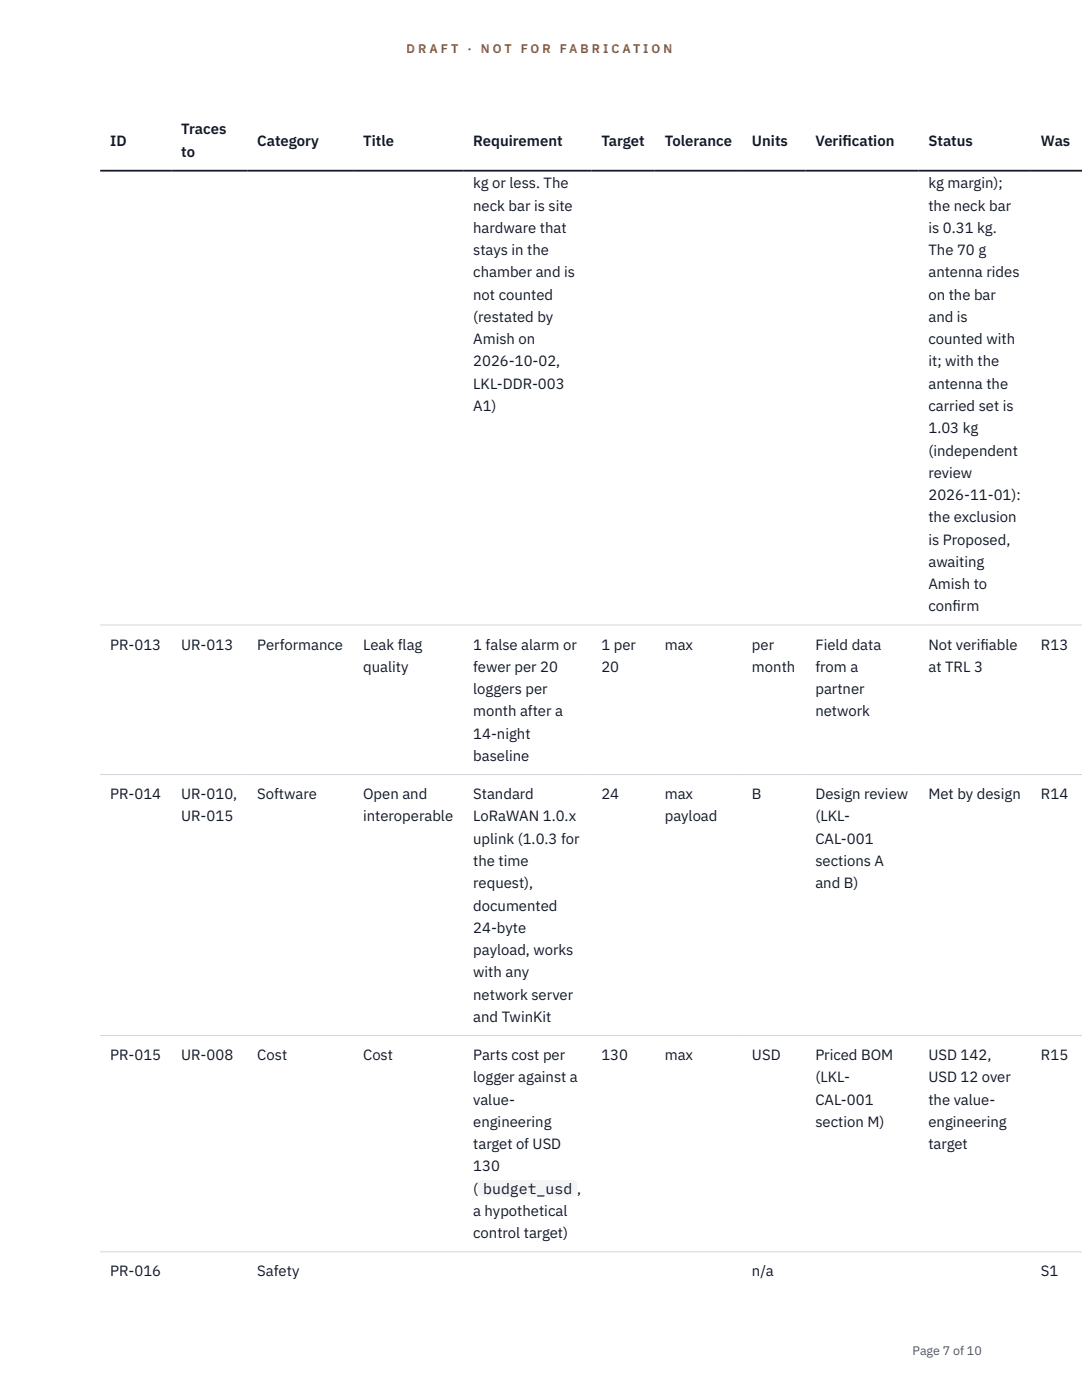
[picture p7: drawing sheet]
<svg xmlns="http://www.w3.org/2000/svg" width="216mm" height="279mm" viewBox="0 0 216 279" stroke-linecap="round" stroke-linejoin="round" font-family="sans-serif">
<defs><g id="words">
<g font-size="3" fill="#111827">
<text x="22" y="29.1">ID</text>
<text x="36.2" y="26.8">Traces</text>
<text x="51.3" y="29.1">Category</text>
<text x="72.5" y="29.1">Title</text>
<text x="94.4" y="29.1">Requirement</text>
<text x="120" y="29.1">Target</text>
<text x="132.6" y="29.1">Tolerance</text>
<text x="150" y="29.1">Units</text>
<text x="162.7" y="29.1">Verif</text>
<text x="168.1" y="29.1">ication</text>
<text x="185.3" y="29.1">Status</text>
<text x="207.7" y="29.1">Was</text>
<text x="36.2" y="31.3">to</text>
<text x="94.4" y="37.6">kg or less. The</text>
<text x="185.3" y="37.6">kg margin);</text>
<text x="94.4" y="42">neck bar is site</text>
<text x="94.4" y="46.5">hardware that</text>
<text x="185.3" y="42">the neck bar</text>
<text x="185.3" y="46.5">is 0.31 kg.</text>
<text x="94.4" y="50.9">stays in the</text>
<text x="185.3" y="50.9">The 70 g</text>
<text x="94.4" y="55.4">chamber and is</text>
<text x="94.4" y="59.8">not counted</text>
<text x="185.3" y="55.4">antenna rides</text>
<text x="185.3" y="59.8">on the bar</text>
<text x="94.4" y="64.2">(restated by</text>
<text x="185.3" y="64.2">and is</text>
<text x="94.4" y="68.7">Amish on</text>
<text x="185.3" y="68.7">counted with</text>
<text x="94.4" y="73.1">2026-10-02,</text>
<text x="94.4" y="77.6">LKL-DDR-003</text>
<text x="185.3" y="73.1">it; with the</text>
<text x="185.3" y="77.6">antenna the</text>
<text x="94.4" y="82">A1)</text>
<text x="185.3" y="82">carried set is</text>
<text x="185.3" y="86.5">1.03 kg</text>
<text x="185.3" y="90.9">(independent</text>
<text x="185.3" y="95.4">review</text>
<text x="185.3" y="99.8">2026-11-01):</text>
<text x="185.3" y="104.3">the exclusion</text>
<text x="185.3" y="108.7">is Proposed,</text>
<text x="185.3" y="113.1">awaiting</text>
<text x="185.3" y="117.6">Amish to</text>
<text x="185.3" y="122">conf</text>
<text x="190.1" y="122">irm</text>
<text x="22" y="129.7">PR-013</text>
<text x="36.2" y="129.7">UR-013</text>
<text x="51.3" y="129.7">Performance</text>
<text x="72.5" y="129.7">Leak flag</text>
<text x="94.4" y="129.7">1 false alarm or</text>
<text x="120" y="129.7">1 per</text>
<text x="132.6" y="129.7">max</text>
<text x="150" y="129.7">per</text>
<text x="162.7" y="129.7">Field data</text>
<text x="185.3" y="129.7">Not verif</text>
<text x="195.6" y="129.7">iable</text>
<text x="207.7" y="129.7">R13</text>
<text x="72.5" y="134.1">quality</text>
<text x="94.4" y="134.1">fewer per 20</text>
<text x="120" y="134.1">20</text>
<text x="150" y="134.1">month</text>
<text x="162.7" y="134.1">from a</text>
<text x="185.3" y="134.1">at TRL 3</text>
<text x="94.4" y="138.5">loggers per</text>
<text x="94.4" y="143">month after a</text>
<text x="162.7" y="138.5">partner</text>
<text x="162.7" y="143">network</text>
<text x="94.4" y="147.4">14-night</text>
<text x="94.4" y="151.9">baseline</text>
<text x="22" y="159.5">PR-014</text>
<text x="36.2" y="159.5">UR-010,</text>
<text x="51.3" y="159.5">Software</text>
<text x="72.5" y="159.5">Open and</text>
<text x="94.4" y="159.5">Standard</text>
<text x="120" y="159.5">24</text>
<text x="132.6" y="159.5">max</text>
<text x="150" y="159.5">B</text>
<text x="162.7" y="159.5">Design review</text>
<text x="185.3" y="159.5">Met by design</text>
<text x="207.7" y="159.5">R14</text>
<text x="36.2" y="163.9">UR-015</text>
<text x="72.5" y="163.9">interoperable</text>
<text x="94.4" y="163.9">LoRaWAN 1.0.x</text>
<text x="132.6" y="163.9">payload</text>
<text x="162.7" y="163.9">(LKL-</text>
<text x="94.4" y="168.4">uplink (1.0.3 for</text>
<text x="94.4" y="172.8">the time</text>
<text x="162.7" y="168.4">CAL-001</text>
<text x="162.7" y="172.8">sections A</text>
<text x="94.4" y="177.3">request),</text>
<text x="162.7" y="177.3">and B)</text>
<text x="94.4" y="181.7">documented</text>
<text x="94.4" y="186.2">24-byte</text>
<text x="94.4" y="190.6">payload, works</text>
<text x="94.4" y="195.1">with any</text>
<text x="94.4" y="199.5">network server</text>
<text x="94.4" y="203.9">and TwinKit</text>
<text x="22" y="211.6">PR-015</text>
<text x="36.2" y="211.6">UR-008</text>
<text x="51.3" y="211.6">Cost</text>
<text x="72.5" y="211.6">Cost</text>
<text x="94.4" y="211.6">Parts cost per</text>
<text x="120" y="211.6">130</text>
<text x="132.6" y="211.6">max</text>
<text x="150" y="211.6">USD</text>
<text x="162.7" y="211.6">Priced BOM</text>
<text x="185.3" y="211.6">USD 142,</text>
<text x="207.7" y="211.6">R15</text>
<text x="94.4" y="216">logger against a</text>
<text x="94.4" y="220.5">value-</text>
<text x="162.7" y="216">(LKL-</text>
<text x="162.7" y="220.5">CAL-001</text>
<text x="185.3" y="216">USD 12 over</text>
<text x="185.3" y="220.5">the value-</text>
<text x="94.4" y="224.9">engineering</text>
<text x="162.7" y="224.9">section M)</text>
<text x="185.3" y="224.9">engineering</text>
<text x="94.4" y="229.4">target of USD</text>
<text x="94.4" y="233.8">130</text>
<text x="185.3" y="229.4">target</text>
<text x="94.4" y="238.2">(</text>
<text x="96.4" y="238.2">budget_usd ,</text>
<text x="94.4" y="242.7">a hypothetical</text>
<text x="94.4" y="247.1">control target)</text>
<text x="22" y="254.8">PR-016</text>
<text x="51.3" y="254.8">Safety</text>
<text x="150" y="254.8">n/a</text>
<text x="207.7" y="254.8">S1</text>
</g>
<g font-size="2.5" fill="#b45309">
<text x="81.1" y="10.5">D R A F T</text>
<text x="93.3" y="10.5">·</text>
<text x="95.9" y="10.5">N O T</text>
<text x="103.9" y="10.5">F O R</text>
<text x="111.7" y="10.5">F A B R I C A T I O N</text>
</g>
<text font-size="2.5" fill="#4b5563" x="182.1" y="270.3">Page 7 of 10</text>
</g></defs>
<path d="M20 124.7h195.9M20 154.6h195.9M20 206.6h195.9M20 249.8h195.9" fill="none" stroke="#d1d5db" stroke-width=".2"/>
<path d="M20 34.1h195.9" fill="none" stroke="#111827" stroke-width=".35"/>
<path d="M95.4 235.4h19.8v3.4h-19.8z" fill="#f3f4f6"/>
<use href="#words"/>
</svg>
